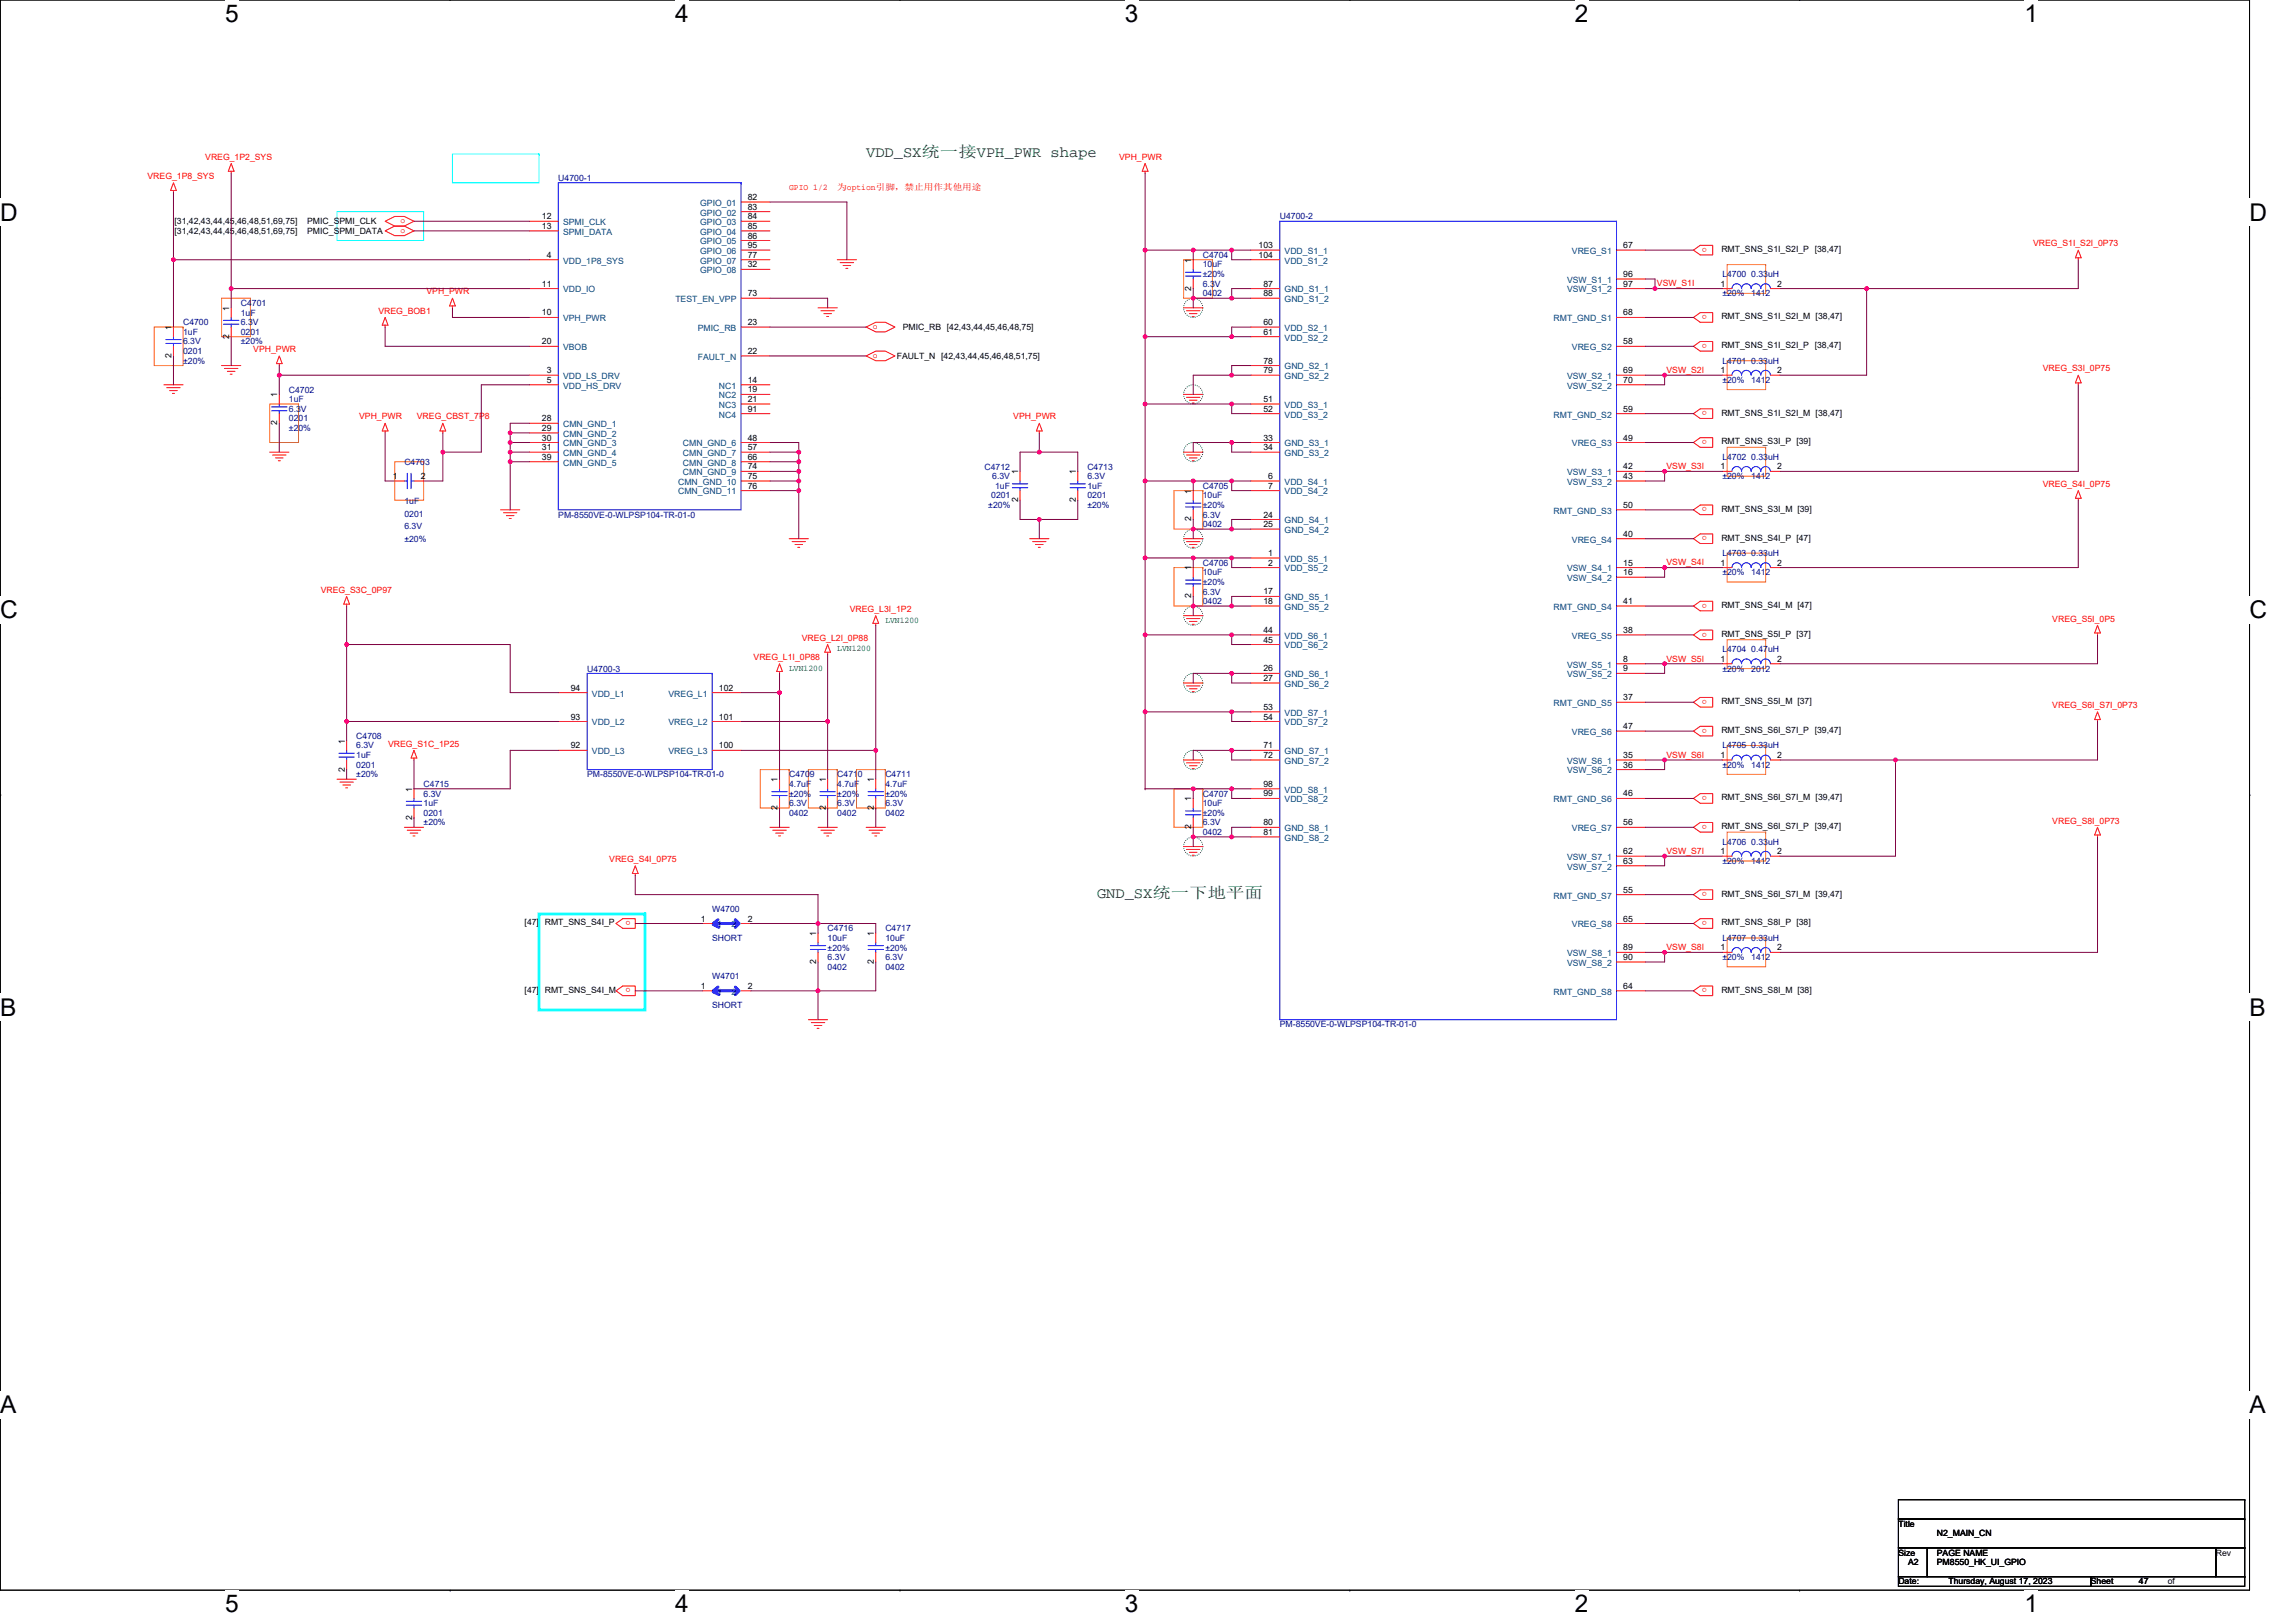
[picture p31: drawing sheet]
<svg xmlns="http://www.w3.org/2000/svg" width="297mm" height="210mm" viewBox="0 0 297 210" stroke-linecap="round" stroke-linejoin="round" font-family="sans-serif">
<defs><g id="words">
<g font-size="3.2">
<text x="29.1" y="2.9">5</text>
<text x="87.3" y="2.9">4</text>
<text x="145.5" y="2.9">3</text>
<text x="203.7" y="2.9">2</text>
<text x="261.9" y="2.9">1</text>
<text x="0" y="28.6">D</text>
<text x="291" y="28.6">D</text>
<text x="0" y="80">C</text>
<text x="291" y="80">C</text>
<text x="0" y="131.4">B</text>
<text x="291" y="131.4">B</text>
<text x="0" y="182.9">A</text>
<text x="291" y="182.9">A</text>
<text x="29.1" y="208.6">5</text>
<text x="87.3" y="208.6">4</text>
<text x="145.5" y="208.6">3</text>
<text x="203.7" y="208.6">2</text>
<text x="261.9" y="208.6">1</text>
</g>
<g font-size="2" fill="#008000">
<text x="112.1" y="20.3">VDD_SX统一接VPH_PWR shape</text>
<text x="141.9" y="116.2">GND_SX统一下地平面</text>
</g>
<g font-size="1.1" fill="#f00">
<text x="19.1" y="23.2">VREG_1P8_SYS</text>
<text x="26.6" y="20.7">VREG_1P2_SYS</text>
<text x="144.8" y="20.7">VPH_PWR</text>
<text x="51.8" y="28.9">o</text>
<text x="102.1" y="24.5">GPIO 1/2</text>
<text x="108.3" y="24.5">为option引脚，禁止用作其他用途</text>
<text x="51.8" y="30.1">o</text>
<text x="220.8" y="32" transform="rotate(180 220.8 32)">o</text>
<text x="263" y="31.9">VREG_S1I_S2I_0P73</text>
<text x="49" y="40.6">VREG_BOB1</text>
<text x="55.2" y="38.1">VPH_PWR</text>
<text x="214.4" y="37.1">VSW_S1I</text>
<text x="220.8" y="40.8" transform="rotate(180 220.8 40.8)">o</text>
<text x="32.8" y="45.6">VPH_PWR</text>
<text x="112.9" y="42.6">o</text>
<text x="112.9" y="46.3">o</text>
<text x="220.8" y="44.5" transform="rotate(180 220.8 44.5)">o</text>
<text x="215.6" y="48.3">VSW_S2I</text>
<text x="220.8" y="53.2" transform="rotate(180 220.8 53.2)">o</text>
<text x="264.3" y="48.1">VREG_S3I_0P75</text>
<text x="46.5" y="54.3">VPH_PWR</text>
<text x="53.9" y="54.3">VREG_CBST_7P8</text>
<text x="131.1" y="54.3">VPH_PWR</text>
<text x="220.8" y="56.9" transform="rotate(180 220.8 56.9)">o</text>
<text x="215.6" y="60.7">VSW_S3I</text>
<text x="220.8" y="65.7" transform="rotate(180 220.8 65.7)">o</text>
<text x="264.3" y="63">VREG_S4I_0P75</text>
<text x="220.8" y="69.4" transform="rotate(180 220.8 69.4)">o</text>
<text x="41.5" y="76.7">VREG_S3C_0P97</text>
<text x="215.6" y="73.2">VSW_S4I</text>
<text x="103.7" y="82.9">VREG_L2I_0P88</text>
<text x="109.9" y="79.2">VREG_L3I_1P2</text>
<text x="220.8" y="78.1" transform="rotate(180 220.8 78.1)">o</text>
<text x="220.8" y="81.8" transform="rotate(180 220.8 81.8)">o</text>
<text x="265.5" y="80.4">VREG_S5I_0P5</text>
<text x="97.5" y="85.4">VREG_L1I_0P88</text>
<text x="215.6" y="85.6">VSW_S5I</text>
<text x="220.8" y="90.5" transform="rotate(180 220.8 90.5)">o</text>
<text x="220.8" y="94.3" transform="rotate(180 220.8 94.3)">o</text>
<text x="265.5" y="91.6">VREG_S6I_S7I_0P73</text>
<text x="50.2" y="96.6">VREG_S1C_1P25</text>
<text x="215.6" y="98">VSW_S6I</text>
<text x="220.8" y="103" transform="rotate(180 220.8 103)">o</text>
<text x="220.8" y="106.7" transform="rotate(180 220.8 106.7)">o</text>
<text x="265.5" y="106.5">VREG_S8I_0P73</text>
<text x="78.8" y="111.5">VREG_S4I_0P75</text>
<text x="215.6" y="110.5">VSW_S7I</text>
<text x="81.6" y="119.2" transform="rotate(180 81.6 119.2)">o</text>
<text x="220.8" y="115.4" transform="rotate(180 220.8 115.4)">o</text>
<text x="220.8" y="119.2" transform="rotate(180 220.8 119.2)">o</text>
<text x="215.6" y="122.9">VSW_S8I</text>
<text x="81.6" y="127.9" transform="rotate(180 81.6 127.9)">o</text>
<text x="220.8" y="127.9" transform="rotate(180 220.8 127.9)">o</text>
</g>
<g font-size="1.1" fill="#000080">
<text x="72.2" y="23.4">U4700-1</text>
<text x="165.6" y="28.4">U4700-2</text>
<text x="155.6" y="33.4">C4704</text>
<text x="155.6" y="34.6">10uF</text>
<text x="155.6" y="35.9">±20%</text>
<text x="222.8" y="35.9">L4700 0.33uH</text>
<text x="31.2" y="39.6">C4701</text>
<text x="31.2" y="40.8">1uF</text>
<text x="155.6" y="38.3">0402</text>
<text x="155.6" y="37.1">6.3V</text>
<text x="222.8" y="38.3">±20%</text>
<text x="226.6" y="38.3">1412</text>
<text x="23.7" y="42.1">C4700</text>
<text x="23.7" y="43.3">1uF</text>
<text x="23.7" y="45.8">0201</text>
<text x="23.7" y="44.6">6.3V</text>
<text x="23.7" y="47.1">±20%</text>
<text x="31.2" y="43.3">0201</text>
<text x="31.2" y="42.1">6.3V</text>
<text x="31.2" y="44.6">±20%</text>
<text x="222.8" y="47.1">L4701 0.33uH</text>
<text x="37.4" y="50.8">C4702</text>
<text x="37.4" y="52">1uF</text>
<text x="37.4" y="53.3">6.3V</text>
<text x="222.8" y="49.5">±20%</text>
<text x="226.6" y="49.5">1412</text>
<text x="37.4" y="54.5">0201</text>
<text x="37.4" y="55.8">±20%</text>
<text x="222.8" y="59.5">L4702 0.33uH</text>
<text x="52.3" y="60.1">C4703</text>
<text x="52.3" y="65.2">1uF</text>
<text x="127.4" y="60.7">C4712</text>
<text x="127.9" y="65.7">±20%</text>
<text x="128.2" y="64.5">0201</text>
<text x="128.4" y="62">6.3V</text>
<text x="128.7" y="63.2">1uF</text>
<text x="140.7" y="60.7">C4713</text>
<text x="140.7" y="63.2">1uF</text>
<text x="140.7" y="64.5">0201</text>
<text x="140.7" y="62">6.3V</text>
<text x="140.7" y="65.7">±20%</text>
<text x="155.6" y="63.2">C4705</text>
<text x="155.6" y="64.5">10uF</text>
<text x="155.6" y="65.7">±20%</text>
<text x="222.8" y="62">±20%</text>
<text x="226.6" y="62">1412</text>
<text x="52.3" y="66.8">0201</text>
<text x="52.3" y="68.5">6.3V</text>
<text x="52.3" y="70.1">±20%</text>
<text x="72.2" y="67">PM-8550VE-0-WLPSP104-TR-01-0</text>
<text x="155.6" y="68.2">0402</text>
<text x="155.6" y="67">6.3V</text>
<text x="222.8" y="71.9">L4703 0.33uH</text>
<text x="155.6" y="73.2">C4706</text>
<text x="155.6" y="74.4">10uF</text>
<text x="155.6" y="76.9">6.3V</text>
<text x="155.6" y="75.7">±20%</text>
<text x="222.8" y="74.4">±20%</text>
<text x="226.6" y="74.4">1412</text>
<text x="155.6" y="78.2">0402</text>
<text x="76" y="86.9">U4700-3</text>
<text x="222.8" y="84.4">L4704 0.47uH</text>
<text x="222.8" y="86.9">±20%</text>
<text x="226.6" y="86.9">2012</text>
<text x="46.1" y="95.6">C4708</text>
<text x="46.1" y="98.1">1uF</text>
<text x="46.1" y="99.3">0201</text>
<text x="46.1" y="96.8">6.3V</text>
<text x="46.1" y="100.6">±20%</text>
<text x="54.8" y="101.8">C4715</text>
<text x="76" y="100.6">PM-8550VE-0-WLPSP104-TR-01-0</text>
<text x="102.1" y="100.6">C4709</text>
<text x="102.1" y="101.8">4.7uF</text>
<text x="108.3" y="100.6">C4710</text>
<text x="108.3" y="101.8">4.7uF</text>
<text x="114.5" y="100.6">C4711</text>
<text x="114.5" y="101.8">4.7uF</text>
<text x="222.8" y="96.8">L4705 0.33uH</text>
<text x="222.8" y="99.3">±20%</text>
<text x="226.6" y="99.3">1412</text>
<text x="54.8" y="104.3">1uF</text>
<text x="54.8" y="105.5">0201</text>
<text x="54.8" y="103.1">6.3V</text>
<text x="54.8" y="106.8">±20%</text>
<text x="102.1" y="105.6">0402</text>
<text x="102.1" y="104.3">6.3V</text>
<text x="102.1" y="103.1">±20%</text>
<text x="108.3" y="105.6">0402</text>
<text x="108.3" y="104.3">6.3V</text>
<text x="108.3" y="103.1">±20%</text>
<text x="114.5" y="105.6">0402</text>
<text x="114.5" y="104.3">6.3V</text>
<text x="114.5" y="103.1">±20%</text>
<text x="155.6" y="103.1">C4707</text>
<text x="155.6" y="104.3">10uF</text>
<text x="155.6" y="106.8">6.3V</text>
<text x="155.6" y="105.5">±20%</text>
<text x="155.6" y="108">0402</text>
<text x="222.8" y="109.3">L4706 0.33uH</text>
<text x="222.8" y="111.8">±20%</text>
<text x="226.6" y="111.8">1412</text>
<text x="92.1" y="118">W4700</text>
<text x="92.1" y="121.7">SHORT</text>
<text x="107.1" y="120.5">C4716</text>
<text x="107.1" y="121.7">10uF</text>
<text x="107.1" y="125.5">0402</text>
<text x="107.1" y="124.2">6.3V</text>
<text x="107.1" y="123">±20%</text>
<text x="114.5" y="120.5">C4717</text>
<text x="114.5" y="121.7">10uF</text>
<text x="114.5" y="125.5">0402</text>
<text x="114.5" y="124.2">6.3V</text>
<text x="114.5" y="123">±20%</text>
<text x="222.8" y="121.7">L4707 0.33uH</text>
<text x="222.8" y="124.2">±20%</text>
<text x="226.6" y="124.2">1412</text>
<text x="92.1" y="126.7">W4701</text>
<text x="92.1" y="130.4">SHORT</text>
<text x="165.6" y="132.9">PM-8550VE-0-WLPSP104-TR-01-0</text>
</g>
<g font-size="1.1">
<text x="22.6" y="29">[31,42,43,44,45,46,48,51,69,75]</text>
<text x="39.7" y="29">PMIC_SPMI_CLK</text>
<text x="70.1" y="28.4">12</text>
<text x="70.1" y="29.6">13</text>
<text x="96.7" y="25.9">82</text>
<text x="96.7" y="27.1">83</text>
<text x="96.7" y="28.4">84</text>
<text x="96.7" y="29.6">85</text>
<text x="22.6" y="30.3">[31,42,43,44,45,46,48,51,69,75]</text>
<text x="39.7" y="30.3">PMIC_SPMI_DATA</text>
<text x="70.7" y="33.4">4</text>
<text x="96.7" y="30.9">86</text>
<text x="96.7" y="32.1">95</text>
<text x="96.7" y="33.4">77</text>
<text x="96.7" y="34.6">32</text>
<text x="154.1" y="34" transform="rotate(-90 154.1 34)">1</text>
<text x="162.8" y="32.1">103</text>
<text x="162.8" y="33.4">104</text>
<text x="210" y="32.1">67</text>
<text x="210" y="35.8">96</text>
<text x="222.7" y="32.6">RMT_SNS_S1I_S2I_P [38,47]</text>
<text x="29.7" y="40.2" transform="rotate(-90 29.7 40.2)">1</text>
<text x="70.1" y="37.1">11</text>
<text x="70.1" y="40.8">10</text>
<text x="96.7" y="38.3">73</text>
<text x="154.1" y="37.6" transform="rotate(-90 154.1 37.6)">2</text>
<text x="163.5" y="37.1">87</text>
<text x="163.5" y="38.3">88</text>
<text x="210" y="37.1">97</text>
<text x="210" y="40.8">68</text>
<text x="222.6" y="37.1">1</text>
<text x="222.7" y="41.3">RMT_SNS_S1I_S2I_M [38,47]</text>
<text x="229.9" y="37.1">2</text>
<text x="22.2" y="46.3" transform="rotate(-90 22.2 46.3)">2</text>
<text x="22.2" y="42.7" transform="rotate(-90 22.2 42.7)">1</text>
<text x="29.7" y="43.8" transform="rotate(-90 29.7 43.8)">2</text>
<text x="70.1" y="44.6">20</text>
<text x="96.7" y="42.1">23</text>
<text x="96.7" y="45.8">22</text>
<text x="116" y="46.4">FAULT_N [42,43,44,45,46,48,51,75]</text>
<text x="116.8" y="42.7">PMIC_RB [42,43,44,45,46,48,75]</text>
<text x="163.5" y="47">78</text>
<text x="163.5" y="42.1">60</text>
<text x="163.5" y="43.3">61</text>
<text x="210" y="44.6">58</text>
<text x="222.7" y="45.1">RMT_SNS_S1I_S2I_P [38,47]</text>
<text x="35.9" y="51.4" transform="rotate(-90 35.9 51.4)">1</text>
<text x="70.7" y="49.5">5</text>
<text x="70.7" y="48.3">3</text>
<text x="96.7" y="49.5">14</text>
<text x="96.7" y="50.8">19</text>
<text x="96.7" y="52">21</text>
<text x="96.7" y="53.3">91</text>
<text x="163.5" y="48.3">79</text>
<text x="163.5" y="52">51</text>
<text x="163.5" y="53.3">52</text>
<text x="210" y="53.3">59</text>
<text x="210" y="48.3">69</text>
<text x="210" y="49.5">70</text>
<text x="222.6" y="48.3">1</text>
<text x="222.7" y="53.8">RMT_SNS_S1I_S2I_M [38,47]</text>
<text x="229.9" y="48.3">2</text>
<text x="35.9" y="55" transform="rotate(-90 35.9 55)">2</text>
<text x="70.1" y="54.5">28</text>
<text x="70.1" y="55.8">29</text>
<text x="70.1" y="57">30</text>
<text x="70.1" y="58.2">31</text>
<text x="70.1" y="59.5">39</text>
<text x="96.7" y="57">48</text>
<text x="96.7" y="58.2">57</text>
<text x="96.7" y="59.5">66</text>
<text x="163.5" y="57">33</text>
<text x="163.5" y="58.2">34</text>
<text x="210" y="57">49</text>
<text x="222.7" y="57.5">RMT_SNS_S3I_P [39]</text>
<text x="50.8" y="62">1</text>
<text x="54.4" y="62">2</text>
<text x="96.7" y="63.2">76</text>
<text x="96.7" y="62">75</text>
<text x="96.7" y="60.7">74</text>
<text x="131.7" y="65" transform="rotate(-90 131.7 65)">2</text>
<text x="131.7" y="61.4" transform="rotate(-90 131.7 61.4)">1</text>
<text x="139.2" y="65" transform="rotate(-90 139.2 65)">2</text>
<text x="139.2" y="61.4" transform="rotate(-90 139.2 61.4)">1</text>
<text x="154.1" y="63.8" transform="rotate(-90 154.1 63.8)">1</text>
<text x="164.1" y="62">6</text>
<text x="164.1" y="63.2">7</text>
<text x="210" y="65.7">50</text>
<text x="210" y="60.7">42</text>
<text x="210" y="62">43</text>
<text x="222.6" y="60.7">1</text>
<text x="229.9" y="60.7">2</text>
<text x="154.1" y="67.5" transform="rotate(-90 154.1 67.5)">2</text>
<text x="163.5" y="67">24</text>
<text x="163.5" y="68.2">25</text>
<text x="164.1" y="71.9">1</text>
<text x="210" y="69.4">40</text>
<text x="222.7" y="66.2">RMT_SNS_S3I_M [39]</text>
<text x="222.7" y="70">RMT_SNS_S4I_P [47]</text>
<text x="154.1" y="77.4" transform="rotate(-90 154.1 77.4)">2</text>
<text x="154.1" y="73.8" transform="rotate(-90 154.1 73.8)">1</text>
<text x="163.5" y="76.9">17</text>
<text x="164.1" y="73.2">2</text>
<text x="210" y="73.2">15</text>
<text x="210" y="74.4">16</text>
<text x="222.6" y="73.2">1</text>
<text x="229.9" y="73.2">2</text>
<text x="163.5" y="78.2">18</text>
<text x="163.5" y="81.9">44</text>
<text x="163.5" y="83.1">45</text>
<text x="210" y="78.2">41</text>
<text x="210" y="81.9">38</text>
<text x="222.7" y="78.7">RMT_SNS_S4I_M [47]</text>
<text x="222.7" y="82.4">RMT_SNS_S5I_P [37]</text>
<text x="73.8" y="89.4">94</text>
<text x="93" y="89.4">102</text>
<text x="163.5" y="86.9">26</text>
<text x="163.5" y="88.1">27</text>
<text x="210" y="85.6">8</text>
<text x="210" y="86.9">9</text>
<text x="222.6" y="85.6">1</text>
<text x="229.9" y="85.6">2</text>
<text x="73.8" y="93.1">93</text>
<text x="93" y="93.1">101</text>
<text x="163.5" y="91.8">53</text>
<text x="163.5" y="93.1">54</text>
<text x="210" y="90.6">37</text>
<text x="210" y="94.3">47</text>
<text x="222.7" y="91.1">RMT_SNS_S5I_M [37]</text>
<text x="222.7" y="94.8">RMT_SNS_S6I_S7I_P [39,47]</text>
<text x="44.6" y="99.8" transform="rotate(-90 44.6 99.8)">2</text>
<text x="44.6" y="96.2" transform="rotate(-90 44.6 96.2)">1</text>
<text x="73.8" y="96.8">92</text>
<text x="93" y="96.8">100</text>
<text x="100.6" y="101.2" transform="rotate(-90 100.6 101.2)">1</text>
<text x="106.8" y="101.2" transform="rotate(-90 106.8 101.2)">1</text>
<text x="113" y="101.2" transform="rotate(-90 113 101.2)">1</text>
<text x="163.5" y="96.8">71</text>
<text x="163.5" y="98.1">72</text>
<text x="163.5" y="101.8">98</text>
<text x="210" y="98.1">35</text>
<text x="210" y="99.3">36</text>
<text x="222.6" y="98.1">1</text>
<text x="229.9" y="98.1">2</text>
<text x="53.3" y="106" transform="rotate(-90 53.3 106)">2</text>
<text x="53.3" y="102.4" transform="rotate(-90 53.3 102.4)">1</text>
<text x="100.6" y="104.8" transform="rotate(-90 100.6 104.8)">2</text>
<text x="106.8" y="104.8" transform="rotate(-90 106.8 104.8)">2</text>
<text x="113" y="104.8" transform="rotate(-90 113 104.8)">2</text>
<text x="154.1" y="107.3" transform="rotate(-90 154.1 107.3)">2</text>
<text x="154.1" y="103.7" transform="rotate(-90 154.1 103.7)">1</text>
<text x="163.5" y="106.8">80</text>
<text x="163.5" y="103">99</text>
<text x="210" y="103">46</text>
<text x="210" y="106.8">56</text>
<text x="222.7" y="103.6">RMT_SNS_S6I_S7I_M [39,47]</text>
<text x="222.7" y="107.3">RMT_SNS_S6I_S7I_P [39,47]</text>
<text x="163.5" y="108">81</text>
<text x="210" y="110.5">62</text>
<text x="210" y="111.8">63</text>
<text x="222.6" y="110.5">1</text>
<text x="229.9" y="110.5">2</text>
<text x="67.9" y="119.7">[47]</text>
<text x="70.5" y="119.7">RMT_SNS_S4I_P</text>
<text x="90.6" y="119.2">1</text>
<text x="96.7" y="119.2">2</text>
<text x="210" y="115.5">55</text>
<text x="210" y="119.2">65</text>
<text x="222.7" y="116">RMT_SNS_S6I_S7I_M [39,47]</text>
<text x="222.7" y="119.7">RMT_SNS_S8I_P [38]</text>
<text x="105.6" y="124.7" transform="rotate(-90 105.6 124.7)">2</text>
<text x="105.6" y="121.1" transform="rotate(-90 105.6 121.1)">1</text>
<text x="113" y="124.7" transform="rotate(-90 113 124.7)">2</text>
<text x="113" y="121.1" transform="rotate(-90 113 121.1)">1</text>
<text x="210" y="123">89</text>
<text x="210" y="124.2">90</text>
<text x="222.6" y="123">1</text>
<text x="229.9" y="123">2</text>
<text x="67.9" y="128.4">[47]</text>
<text x="70.5" y="128.4">RMT_SNS_S4I_M</text>
<text x="90.6" y="127.9">1</text>
<text x="96.7" y="127.9">2</text>
<text x="210" y="127.9">64</text>
<text x="222.7" y="128.4">RMT_SNS_S8I_M [38]</text>
<text x="245.6" y="197.5">Title</text>
<text x="245.6" y="201.3">Size</text>
<text x="246.8" y="202.5">A2</text>
<text x="250.6" y="201.3">PAGE NAME</text>
<text x="250.6" y="202.5">PM8550_HK_UI_GPIO</text>
<text x="250.6" y="198.8">N2_MAIN_CN</text>
<text x="286.7" y="201.3">Rev</text>
<text x="245.6" y="205">Date:</text>
<text x="252.1" y="205">Thursday, August 17, 2023</text>
<text x="270.5" y="205">Sheet</text>
<text x="276.7" y="205">47</text>
<text x="280.4" y="205">of</text>
</g>
<g font-size="1.1" fill="#004080">
<text x="72.8" y="29.1">SPMI_CLK</text>
<text x="90.6" y="26.6">GPIO_01</text>
<text x="90.6" y="27.9">GPIO_02</text>
<text x="90.6" y="29.1">GPIO_03</text>
<text x="72.8" y="30.4">SPMI_DATA</text>
<text x="72.8" y="34.1">VDD_1P8_SYS</text>
<text x="90.6" y="30.4">GPIO_04</text>
<text x="90.6" y="31.6">GPIO_05</text>
<text x="90.6" y="32.9">GPIO_06</text>
<text x="90.6" y="34.1">GPIO_07</text>
<text x="90.6" y="35.4">GPIO_08</text>
<text x="166.2" y="32.9">VDD_S1_1</text>
<text x="166.2" y="34.1">VDD_S1_2</text>
<text x="203.4" y="32.9">VREG_S1</text>
<text x="72.8" y="37.8">VDD_IO</text>
<text x="72.8" y="41.6">VPH_PWR</text>
<text x="87.4" y="39.1">TEST_EN_VPP</text>
<text x="166.2" y="37.8">GND_S1_1</text>
<text x="166.2" y="39.1">GND_S1_2</text>
<text x="201" y="41.6">RMT_GND_S1</text>
<text x="202.7" y="37.8">VSW_S1_2</text>
<text x="202.7" y="36.6">VSW_S1_1</text>
<text x="72.8" y="45.3">VBOB</text>
<text x="90.3" y="46.6">FAULT_N</text>
<text x="90.3" y="42.8">PMIC_RB</text>
<text x="166.2" y="47.8">GND_S2_1</text>
<text x="166.2" y="42.8">VDD_S2_1</text>
<text x="166.2" y="44.1">VDD_S2_2</text>
<text x="203.4" y="45.3">VREG_S2</text>
<text x="72.8" y="50.3">VDD_HS_DRV</text>
<text x="72.8" y="49">VDD_LS_DRV</text>
<text x="93" y="50.3">NC1</text>
<text x="93" y="51.5">NC2</text>
<text x="93" y="52.8">NC3</text>
<text x="166.2" y="49">GND_S2_2</text>
<text x="166.2" y="52.8">VDD_S3_1</text>
<text x="202.7" y="49">VSW_S2_1</text>
<text x="202.7" y="50.3">VSW_S2_2</text>
<text x="72.8" y="55.3">CMN_GND_1</text>
<text x="72.8" y="56.5">CMN_GND_2</text>
<text x="72.8" y="57.8">CMN_GND_3</text>
<text x="72.8" y="59">CMN_GND_4</text>
<text x="88.4" y="57.8">CMN_GND_6</text>
<text x="88.4" y="59">CMN_GND_7</text>
<text x="93" y="54">NC4</text>
<text x="166.2" y="57.8">GND_S3_1</text>
<text x="166.2" y="59">GND_S3_2</text>
<text x="166.2" y="54">VDD_S3_2</text>
<text x="201" y="54">RMT_GND_S2</text>
<text x="203.4" y="57.8">VREG_S3</text>
<text x="72.8" y="60.2">CMN_GND_5</text>
<text x="87.7" y="64">CMN_GND_11</text>
<text x="87.7" y="62.7">CMN_GND_10</text>
<text x="88.4" y="60.2">CMN_GND_8</text>
<text x="88.4" y="61.5">CMN_GND_9</text>
<text x="166.2" y="62.7">VDD_S4_1</text>
<text x="166.2" y="64">VDD_S4_2</text>
<text x="202.7" y="61.5">VSW_S3_1</text>
<text x="202.7" y="62.7">VSW_S3_2</text>
<text x="166.2" y="67.7">GND_S4_1</text>
<text x="166.2" y="69">GND_S4_2</text>
<text x="201" y="66.5">RMT_GND_S3</text>
<text x="203.4" y="70.2">VREG_S4</text>
<text x="166.2" y="77.7">GND_S5_1</text>
<text x="166.2" y="72.7">VDD_S5_1</text>
<text x="166.2" y="73.9">VDD_S5_2</text>
<text x="202.7" y="73.9">VSW_S4_1</text>
<text x="202.7" y="75.2">VSW_S4_2</text>
<text x="166.2" y="78.9">GND_S5_2</text>
<text x="166.2" y="82.6">VDD_S6_1</text>
<text x="166.2" y="83.9">VDD_S6_2</text>
<text x="201" y="78.9">RMT_GND_S4</text>
<text x="203.4" y="82.6">VREG_S5</text>
<text x="166.2" y="87.6">GND_S6_1</text>
<text x="166.2" y="88.9">GND_S6_2</text>
<text x="202.7" y="86.4">VSW_S5_1</text>
<text x="202.7" y="87.6">VSW_S5_2</text>
<text x="76.6" y="90.1">VDD_L1</text>
<text x="76.6" y="93.8">VDD_L2</text>
<text x="86.5" y="90.1">VREG_L1</text>
<text x="86.5" y="93.8">VREG_L2</text>
<text x="166.2" y="92.6">VDD_S7_1</text>
<text x="166.2" y="93.8">VDD_S7_2</text>
<text x="201" y="91.4">RMT_GND_S5</text>
<text x="203.4" y="95.1">VREG_S6</text>
<text x="76.6" y="97.6">VDD_L3</text>
<text x="86.5" y="97.6">VREG_L3</text>
<text x="166.2" y="97.6">GND_S7_1</text>
<text x="166.2" y="98.8">GND_S7_2</text>
<text x="202.7" y="98.8">VSW_S6_1</text>
<text x="202.7" y="100.1">VSW_S6_2</text>
<text x="166.2" y="107.5">GND_S8_1</text>
<text x="166.2" y="102.6">VDD_S8_1</text>
<text x="166.2" y="103.8">VDD_S8_2</text>
<text x="201" y="103.8">RMT_GND_S6</text>
<text x="203.4" y="107.5">VREG_S7</text>
<text x="166.2" y="108.8">GND_S8_2</text>
<text x="202.7" y="111.3">VSW_S7_1</text>
<text x="202.7" y="112.5">VSW_S7_2</text>
<text x="92.8" y="120">1</text>
<text x="94.6" y="120">2</text>
<text x="201" y="116.2">RMT_GND_S7</text>
<text x="203.4" y="120">VREG_S8</text>
<text x="202.7" y="123.7">VSW_S8_1</text>
<text x="202.7" y="125">VSW_S8_2</text>
<text x="92.8" y="128.7">1</text>
<text x="94.6" y="128.7">2</text>
<text x="201" y="128.7">RMT_GND_S8</text>
</g>
<g font-size="1.1" fill="#008000">
<text x="114.5" y="80.5">LVN1200</text>
<text x="102.1" y="86.8">LVN1200</text>
<text x="108.3" y="84.3">LVN1200</text>
</g>
</g></defs>
<path d="M0 0h291v205.7h-291z" fill="none" stroke="#000" stroke-width=".13"/>
<g fill="#fff">
<path d="M29.1 0h1.8v3.5h-1.8z"/>
<path d="M29.1 205.7h1.8v3.6h-1.8z"/>
</g>
<path d="M58.2 0h.1M58.2 205.7h.1" fill="none" stroke="#000" stroke-width=".13"/>
<g fill="#fff">
<path d="M87.3 0h1.8v3.5h-1.8z"/>
<path d="M87.3 205.7h1.8v3.6h-1.8z"/>
</g>
<path d="M116.4 0h.1M116.4 205.7h.1" fill="none" stroke="#000" stroke-width=".13"/>
<g fill="#fff">
<path d="M145.5 0h1.8v3.5h-1.8z"/>
<path d="M145.5 205.7h1.8v3.6h-1.8z"/>
</g>
<path d="M174.6 0h.1M174.6 205.7h.1" fill="none" stroke="#000" stroke-width=".13"/>
<g fill="#fff">
<path d="M203.7 0h1.8v3.5h-1.8z"/>
<path d="M203.7 205.7h1.8v3.6h-1.8z"/>
</g>
<path d="M232.8 0h.1M232.8 205.7h.1" fill="none" stroke="#000" stroke-width=".13"/>
<g fill="#fff">
<path d="M261.9 0h1.8v3.5h-1.8z"/>
<path d="M261.9 205.7h1.8v3.6h-1.8z"/>
<path d="M0 25.7h2.3v3.5h-2.3z"/>
<path d="M291 25.7h2.3v3.5h-2.3z"/>
<path d="M0 77.1h2.3v3.6h-2.3z"/>
<path d="M291 77.1h2.3v3.6h-2.3z"/>
</g>
<path d="M0 51.4h.1M291 51.4h.1" fill="none" stroke="#000" stroke-width=".13"/>
<g fill="#fff">
<path d="M0 128.6h2.1v3.5h-2.1z"/>
<path d="M291 128.6h2.1v3.5h-2.1z"/>
</g>
<path d="M0 102.9h.1M291 102.9h.1" fill="none" stroke="#000" stroke-width=".13"/>
<g fill="#fff">
<path d="M0 180h2.1v3.5h-2.1z"/>
<path d="M291 180h2.1v3.5h-2.1z"/>
</g>
<g fill="none" stroke="#000" stroke-width=".13">
<path d="M0 154.3h.1M291 154.3h.1M245.6 194h44.8v2.5h-44.8zM245.6 196.5h44.8v3.8h-44.8zM290.4 194h.1M290.4 196.5h.1M245.6 200.3h3.7v3.7h-3.7zM245.6 204h24.9v1.2h-24.9zM249.3 200.3h.1M249.3 200.3h37.4v3.7h-37.4zM270.5 204h.1M270.5 204h19.9v1.2h-19.9z"/>
<path d="M286.7 200.3h.1M286.7 200.3h3.7v3.7h-3.7zM290.4 200.3h.1M290.4 204h.1"/>
</g>
<g fill="none" stroke="#008000" stroke-width=".13">
<circle cx="154.4" cy="39.8" r="1.24"/>
<circle cx="154.4" cy="58.5" r="1.24"/>
<circle cx="154.4" cy="51" r="1.24"/>
<circle cx="154.4" cy="79.7" r="1.24"/>
<circle cx="154.4" cy="69.7" r="1.24"/>
<circle cx="154.4" cy="88.4" r="1.24"/>
<circle cx="154.4" cy="98.3" r="1.24"/>
<circle cx="154.4" cy="109.5" r="1.24"/>
</g>
<path d="M58.5 19.9h11.2v3.7h-11.2zM69.7 19.9h.1M43.6 27.4h11.2v3.7h-11.2zM54.8 27.4h.1" fill="none" stroke="#0ff" stroke-width=".13"/>
<g fill="none" stroke="#ff8000" stroke-width=".13">
<path d="M28.7 38.6h3.7v5h-3.7zM32.4 38.6h.1M153.1 33.6h3.8v5h-3.8zM156.9 33.6h.1M223.4 34.2h5v3.8h-5zM228.4 34.2h.1M20 42.3h3.7v5h-3.7zM23.7 42.3h.1M34.9 52.3h3.7v5h-3.7zM38.6 52.3h.1M51.1 59.7h3.7v5h-3.7zM54.8 59.7h.1"/>
<path d="M223.4 46.7h5v3.7h-5zM223.4 57.9h5v3.7h-5zM228.4 46.7h.1M228.4 57.9h.1M151.9 63.5h3.7v5h-3.7zM151.9 73.4h3.7v5h-3.7zM155.6 63.5h.1M155.6 73.4h.1M223.4 71.6h5v3.7h-5zM228.4 71.6h.1M98.4 99.6h3.7v4.9h-3.7zM102.1 99.6h.1"/>
<path d="M104.6 99.6h3.7v4.9h-3.7zM108.3 99.6h.1M110.8 99.6h3.7v4.9h-3.7zM114.5 99.6h.1M223.4 82.8h5v3.7h-5zM223.4 96.5h5v3.7h-5zM228.4 82.8h.1M228.4 96.5h.1M151.9 102.1h3.7v4.9h-3.7zM155.6 102.1h.1M223.4 107.7h5v3.7h-5zM228.4 107.7h.1"/>
<path d="M223.4 121.3h5v3.8h-5zM228.4 121.3h.1"/>
</g>
<path d="M69.7 118.2h13.7v12.5h-13.7zM83.4 118.2h.1" fill="none" stroke="#0ff" stroke-width=".37"/>
<g fill="none" stroke="#f00" stroke-width=".13">
<path d="M22.4 24.6v.3M22.4 23.6l.4 1h-.7zM29.9 22.2v.2M29.9 39.8v1.3M29.9 21.2l.4 1h-.8zM49.8 28.6l1.3-.6h1.2l1.3 .6-1.3 .6h-1.2zM49.8 29.9l1.3-.7h1.2l1.3 .7-1.3 .6h-1.2zM58.5 38.6l.4 1h-.7zM58.5 39.6v.2M68.5 28.6h3.7M68.5 29.9h3.7M68.5 33.6h3.7"/>
<path d="M68.5 37.3h3.7M95.9 38.6h3.7M95.9 26.1h3.7M95.9 27.4h3.7M95.9 28.6h3.7M95.9 29.9h3.7M95.9 31.1h3.7M95.9 32.4h3.7M95.9 33.6h3.7M95.9 34.8h3.7M105.8 39.8h2.5M108.3 33.6h2.5"/>
<path d="M108.7 34h1.7M109.1 34.4h1M109.4 34.7h.3M148.1 22.2v.2M148.1 21.2l.4 1h-.7zM153.1 39.8h2.5M154.4 33.6v1.2M154.4 36.1v1.2M161.8 37.3h3.8M161.8 38.6h3.8M161.8 32.4h3.8M161.8 33.6h3.8"/>
<path d="M209.1 37.3h3.8M209.1 32.4h3.8M209.1 36.1h3.8M219.1 32.4l.9-.7h1.6v1.3h-1.6zM222.8 37.3h1.3M229 37.3h1.3M268.9 33.4v.2M268.9 32.4l.3 1h-.7zM21.2 49.8h2.5M21.6 50.2h1.7M21.9 50.5h1M22.3 50.9h.3"/>
<path d="M22.4 42.3v1.3M22.4 44.8v1.3M28.7 47.3h2.5M29 47.7h1.8M29.4 48h1M29.8 48.4h.2M29.9 42.3v1.3M34.9 58.5h2.5M35.3 58.9h1.7M35.6 59.2h1M36 59.6h.3M36.1 47v.3"/>
<path d="M36.1 51v1.3M36.1 53.5v1.3M36.1 46.1l.4 .9h-.7zM49.8 41.1l.4 1h-.8zM49.8 54.8l.4 1h-.8zM49.8 42.1v.2M49.8 55.8v.2M57.3 54.8l.4 1h-.8zM57.3 55.8v.2M68.5 54.8h3.7M68.5 56h3.7M68.5 57.3h3.7"/>
<path d="M68.5 58.5h3.7M68.5 59.7h3.7M68.5 44.8h3.7M68.5 49.8h3.7M68.5 48.5h3.7M68.5 41.1h3.7M95.9 57.3h3.7M95.9 58.5h3.7M95.9 59.7h3.7M95.9 46.1h3.7M95.9 49.8h3.7M95.9 51h3.7"/>
<path d="M95.9 52.3h3.7M95.9 53.5h3.7M95.9 42.3h3.7M106.2 40.2h1.7M106.6 40.6h1M106.9 40.9h.3M112.1 42.3l1.2-.6h1.2l1.3 .6-1.3 .6h-1.2zM112.1 46.1l1.2-.7h1.2l1.3 .7-1.3 .6h-1.2zM134.5 54.8l.3 1h-.7zM134.5 55.8v.2M153.1 51h2.5M153.1 58.5h2.5"/>
<path d="M153.5 40.2h1.7M153.5 51.4h1.7M153.5 58.9h1.7M153.9 40.6h1M153.9 51.8h1M153.9 59.2h1M154.2 40.9h.3M154.2 52.1h.3M154.2 59.6h.3M161.8 47.3h3.8M161.8 48.5h3.8M161.8 57.3h3.8"/>
<path d="M161.8 58.5h3.8M161.8 42.3h3.8M161.8 43.6h3.8M161.8 52.3h3.8M161.8 53.5h3.8M209.1 53.5h3.8M209.1 44.8h3.8M209.1 57.3h3.8M209.1 41.1h3.8M209.1 48.5h3.8M209.1 49.8h3.8M219.1 41.1l.9-.7h1.6v1.3h-1.6z"/>
<path d="M219.1 44.8l.9-.6h1.6v1.2h-1.6zM219.1 53.5l.9-.6h1.6v1.2h-1.6zM219.1 57.3l.9-.7h1.6v1.3h-1.6zM222.8 48.5h1.3M229 48.5h1.3M268.9 49.5v.3M268.9 48.5l.3 1h-.7zM44.8 77.2l.4 1h-.7zM44.8 78.2v.2M51.1 62.2h1.2M53.6 62.2h1.2M64.8 66h2.4"/>
<path d="M65.1 66.3h1.8M65.5 66.7h1M65.9 67.1h.2M95.9 63.5h3.7M95.9 61h3.7M95.9 62.2h3.7M102.1 69.7h2.5M102.5 70.1h1.7M102.8 70.4h1M103.2 70.8h.3M113.3 79.7l.4 1h-.8zM132 61v1.2"/>
<path d="M132 63.5v1.2M133.2 69.7h2.5M133.6 70.1h1.7M134 70.4h1M134.3 70.8h.3M139.4 61v1.2M139.4 63.5v1.2M153.1 69.7h2.5M153.1 79.7h2.5M153.5 70.1h1.7M153.9 70.4h1M154.2 70.8h.3"/>
<path d="M154.4 73.4v1.3M154.4 75.9v1.3M154.4 63.5v1.2M154.4 66v1.2M161.8 67.2h3.8M161.8 68.5h3.8M161.8 77.2h3.8M161.8 78.4h3.8M161.8 62.2h3.8M161.8 63.5h3.8M161.8 72.2h3.8M161.8 73.4h3.8"/>
<path d="M209.1 66h3.8M209.1 78.4h3.8M209.1 69.7h3.8M209.1 61h3.8M209.1 62.2h3.8M209.1 73.4h3.8M209.1 74.7h3.8M219.1 66l.9-.7h1.6v1.3h-1.6zM219.1 69.7l.9-.6h1.6v1.2h-1.6zM219.1 78.4l.9-.6h1.6v1.2h-1.6zM222.8 73.4h1.3M222.8 61h1.3"/>
<path d="M229 73.4h1.3M229 61h1.3M268.9 64.5v.2M268.9 63.5l.3 1h-.7zM44.8 95.8v1.3M44.8 98.3v1.3M53.6 97.1l.3 1h-.7zM53.6 98.1v.2M72.2 89.6h3.8M72.2 93.3h3.8M72.2 97.1h3.8M92.1 89.6h3.8"/>
<path d="M92.1 93.3h3.8M92.1 97.1h3.8M100.9 86.9v.2M100.9 85.9l.3 1h-.7zM107.1 83.4l.3 1h-.7zM107.1 84.4v.2M113.3 80.7v.2M153.1 88.4h2.5M153.1 98.3h2.5M153.5 80h1.7M153.5 88.7h1.7M153.5 98.7h1.7"/>
<path d="M153.9 80.4h1M153.9 89.1h1M153.9 99.1h1M154.2 80.8h.3M154.2 89.5h.3M154.2 99.4h.3M161.8 87.1h3.8M161.8 88.4h3.8M161.8 97.1h3.8M161.8 98.3h3.8M161.8 82.1h3.8M161.8 83.4h3.8"/>
<path d="M161.8 92.1h3.8M161.8 93.3h3.8M209.1 90.9h3.8M209.1 82.1h3.8M209.1 94.6h3.8M209.1 85.9h3.8M209.1 87.1h3.8M209.1 98.3h3.8M209.1 99.6h3.8M219.1 82.1l.9-.6h1.6v1.3h-1.6zM219.1 90.9l.9-.7h1.6v1.3h-1.6zM219.1 94.6l.9-.6h1.6v1.2h-1.6z"/>
<path d="M222.8 98.3h1.3M222.8 85.9h1.3M229 98.3h1.3M229 85.9h1.3M271.4 80.9l.3 1h-.7zM271.4 92.1l.3 1h-.7zM271.4 81.9v.2M271.4 93.1v.2M43.6 100.8h2.5M44 101.2h1.7M44.3 101.6h1M44.7 101.9h.3"/>
<path d="M52.3 107h2.5M52.7 107.4h1.7M53.1 107.8h1M53.4 108.2h.3M53.6 102.1v1.2M53.6 105.8h.1M53.6 104.5v1.3M79.7 119.5l.9-.6h1.6v1.2h-1.6zM82.2 112l.4 1h-.8zM82.2 113v.3M90.9 119.5h1.2M95.9 119.5h1.2"/>
<path d="M99.6 107h2.5M100 107.4h1.7M100.4 107.8h.9M100.7 108.2h.3M100.9 100.8v1.3M100.9 103.3v1.2M105.8 107h2.5M106.2 107.4h1.7M106.6 107.8h1M106.9 108.2h.3M107.1 100.8v1.3M107.1 103.3v1.2"/>
<path d="M112.1 107h2.4M112.4 107.4h1.8M112.8 107.8h1M113.2 108.2h.2M113.3 100.8v1.3M113.3 103.3v1.2M153.1 109.5h2.5M153.5 109.9h1.7M153.9 110.3h1M154.2 110.6h.3M154.4 103.3v1.2M154.4 105.8v1.2"/>
<path d="M161.8 107h3.8M161.8 108.3h3.8M161.8 102.1h3.8M161.8 103.3h3.8M209.1 103.3h3.8M209.1 115.7h3.8M209.1 107h3.8M209.1 119.5h3.8M209.1 110.8h3.8M209.1 112h3.8M219.1 103.3l.9-.6h1.6v1.2h-1.6zM219.1 107l.9-.6h1.6v1.3h-1.6z"/>
<path d="M219.1 115.7l.9-.6h1.6v1.3h-1.6zM219.1 119.5l.9-.6h1.6v1.2h-1.6zM222.8 110.8h1.3M229 110.8h1.3M271.4 107l.3 1h-.7zM271.4 108v.3M79.7 128.2l.9-.6h1.6v1.2h-1.6zM90.9 128.2h1.2M95.9 128.2h1.2M104.6 131.9h2.5M105 132.3h1.7M105.3 132.7h1"/>
<path d="M105.7 133h.3M105.8 120.7v1.3M105.8 123.2v1.3M113.3 120.7v1.3M113.3 123.2v1.3M209.1 128.2h3.8M209.1 123.2h3.8M209.1 124.5h3.8M219.1 128.2l.9-.6h1.6v1.2h-1.6zM222.8 123.2h1.3M229 123.2h1.3"/>
</g>
<g fill="none" stroke="#00f" stroke-width=".13">
<path d="M72.2 23.6h23.7v42.4h-23.7zM95.9 23.6h.1M153.4 35.2h2M153.4 35.7h2M154.4 34.8v.4M154.4 35.7v.4M165.6 28.6h43.5v103.3h-43.5zM209.1 28.6h.1M224.1 37.3a.62 .62 0 0 1 .6-.6 .62 .62 0 0 1 .6 .6 .62 .62 0 0 1 .6-.6 .62 .62 0 0 1 .7 .6 .62 .62 0 0 1 .6-.6 .62 .62 0 0 1 .6 .6 .62 .62 0 0 1 .6-.6 .62 .62 0 0 1 .6 .6M21.4 43.9h2M21.4 44.4h2M22.4 43.6v.3"/>
<path d="M22.4 44.4v.4M28.9 41.4h2M28.9 41.9h2M29.9 41.1v.3M29.9 41.9v.4M35.1 52.6h2M35.1 53.1h2M36.1 52.3v.3M36.1 53.1v.4M224.1 48.5a.62 .62 0 0 1 .6-.6 .62 .62 0 0 1 .6 .6 .62 .62 0 0 1 .6-.6 .62 .62 0 0 1 .7 .6 .62 .62 0 0 1 .6-.6 .62 .62 0 0 1 .6 .6 .62 .62 0 0 1 .6-.6 .62 .62 0 0 1 .6 .6M52.3 62.2h.4M52.7 61.2v2"/>
<path d="M53.2 61.2v2M53.2 62.2h.4M131 62.6h2M131 63.1h2M132 62.2v.4M132 63.1v.4M138.4 62.6h2M138.4 63.1h2M139.4 62.2v.4M139.4 63.1v.4M153.4 75.1h2M153.4 75.5h2"/>
<path d="M153.4 65.1h2M153.4 65.6h2M154.4 74.7v.4M154.4 75.5v.4M154.4 64.7v.4M154.4 65.6v.4M224.1 73.4a.62 .62 0 0 1 .6-.6 .62 .62 0 0 1 .6 .6 .62 .62 0 0 1 .6-.6 .62 .62 0 0 1 .7 .6 .62 .62 0 0 1 .6-.6 .62 .62 0 0 1 .6 .6 .62 .62 0 0 1 .6-.6 .62 .62 0 0 1 .6 .6M224.1 61a.62 .62 0 0 1 .6-.6 .62 .62 0 0 1 .6 .6 .62 .62 0 0 1 .6-.6 .62 .62 0 0 1 .7 .6 .62 .62 0 0 1 .6-.6 .62 .62 0 0 1 .6 .6 .62 .62 0 0 1 .6-.6 .62 .62 0 0 1 .6 .6M43.8 97.5h2M43.8 97.9h2M44.8 97.1v.4M44.8 97.9v.4"/>
<path d="M76 87.1h16.1v12.5h-16.1zM92.1 87.1h.1M224.1 98.3a.62 .62 0 0 1 .6-.6 .62 .62 0 0 1 .6 .6 .62 .62 0 0 1 .6-.6 .62 .62 0 0 1 .7 .6 .62 .62 0 0 1 .6-.6 .62 .62 0 0 1 .6 .6 .62 .62 0 0 1 .6-.6 .62 .62 0 0 1 .6 .6M224.1 85.9a.62 .62 0 0 1 .6-.6 .62 .62 0 0 1 .6 .6 .62 .62 0 0 1 .6-.6 .62 .62 0 0 1 .7 .6 .62 .62 0 0 1 .6-.6 .62 .62 0 0 1 .6 .6 .62 .62 0 0 1 .6-.6 .62 .62 0 0 1 .6 .6M52.6 103.7h2M52.6 104.2h2M53.6 103.3v.4M53.6 104.2v.3M99.9 102.4h1.9M99.9 102.9h1.9M100.9 102.1v.3M100.9 102.9v.4"/>
<path d="M106.1 102.4h2M106.1 102.9h2M107.1 102.1v.3M107.1 102.9v.4M112.3 102.4h2M112.3 102.9h2M113.3 102.1v.3M113.3 102.9v.4M153.4 104.9h2M153.4 105.4h2M154.4 104.5v.4M154.4 105.4v.4"/>
<path d="M224.1 110.8a.62 .62 0 0 1 .6-.7 .62 .62 0 0 1 .6 .7 .62 .62 0 0 1 .6-.7 .62 .62 0 0 1 .7 .7 .62 .62 0 0 1 .6-.7 .62 .62 0 0 1 .6 .7 .62 .62 0 0 1 .6-.7 .62 .62 0 0 1 .6 .7M104.8 122.3h2M104.8 122.8h2M105.8 122v.3M105.8 122.8v.4M112.3 122.3h2M112.3 122.8h2M113.3 122v.3M113.3 122.8v.4M224.1 123.2a.62 .62 0 0 1 .6-.6 .62 .62 0 0 1 .6 .6 .62 .62 0 0 1 .6-.6 .62 .62 0 0 1 .7 .6 .62 .62 0 0 1 .6-.6 .62 .62 0 0 1 .6 .6 .62 .62 0 0 1 .6-.6 .62 .62 0 0 1 .6 .6"/>
</g>
<path d="M92.3 119.6l.7 .4M92.5 119.5h2.8M92.9 119l-.6 .5M95.1 119l.4 .4M95.6 119.5l-.5 .5M92.3 128.3l.7 .4M92.5 128.2h2.8M92.9 127.7l-.6 .5M95.1 127.7l.4 .4M95.6 128.2l-.5 .5" fill="none" stroke="#00f" stroke-width=".37"/>
<path d="M29.9 22.4v14.9" fill="none" stroke="#800040" stroke-width=".13"/>
<circle cx="29.9" cy="37.3" r=".24" fill="#f0f"/>
<circle cx="29.9" cy="37.3" r=".24" fill="none" stroke="#f0f" stroke-width=".13"/>
<path d="M148.1 22.4v10" fill="none" stroke="#800040" stroke-width=".13"/>
<circle cx="148.1" cy="32.4" r=".24" fill="#f0f"/>
<circle cx="148.1" cy="32.4" r=".24" fill="none" stroke="#f0f" stroke-width=".13"/>
<path d="M22.4 24.9v8.7M53.6 28.6h14.9M53.6 29.9h14.9M58.5 39.8v1.3M99.6 26.1h10v7.5M148.1 32.4v11.2M148.1 32.4h.1M148.1 32.4h6.3M154.4 32.4h4.9M154.4 32.4v1.2M49.8 42.3v2.5" fill="none" stroke="#800040" stroke-width=".13"/>
<circle cx="154.4" cy="32.4" r=".24" fill="#f0f"/>
<circle cx="154.4" cy="32.4" r=".24" fill="none" stroke="#f0f" stroke-width=".13"/>
<path d="M159.3 32.4v1.2" fill="none" stroke="#800040" stroke-width=".13"/>
<circle cx="159.3" cy="32.4" r=".24" fill="#f0f"/>
<circle cx="159.3" cy="32.4" r=".24" fill="none" stroke="#f0f" stroke-width=".13"/>
<path d="M68.5 33.6h-46.1v8.7M159.3 32.4h2.5M212.9 32.4h6.2" fill="none" stroke="#800040" stroke-width=".13"/>
<circle cx="22.4" cy="33.6" r=".24" fill="#f0f"/>
<circle cx="22.4" cy="33.6" r=".24" fill="none" stroke="#f0f" stroke-width=".13"/>
<path d="M68.5 37.3h-38.6v2.5M154.4 37.3v1.3M159.3 33.6h2.5M212.9 36.1h1.2v1.2M268.9 33.6v3.7" fill="none" stroke="#800040" stroke-width=".13"/>
<circle cx="154.4" cy="38.6" r=".24" fill="#f0f"/>
<circle cx="154.4" cy="38.6" r=".24" fill="none" stroke="#f0f" stroke-width=".13"/>
<path d="M161.8 37.3h-2.5v1.3" fill="none" stroke="#800040" stroke-width=".13"/>
<circle cx="159.3" cy="38.6" r=".24" fill="#f0f"/>
<circle cx="159.3" cy="38.6" r=".24" fill="none" stroke="#f0f" stroke-width=".13"/>
<path d="M212.9 37.3h9.9" fill="none" stroke="#800040" stroke-width=".13"/>
<circle cx="214.1" cy="37.3" r=".24" fill="#f0f"/>
<circle cx="214.1" cy="37.3" r=".24" fill="none" stroke="#f0f" stroke-width=".13"/>
<path d="M230.3 37.3h38.6" fill="none" stroke="#800040" stroke-width=".13"/>
<circle cx="241.5" cy="37.3" r=".24" fill="#f0f"/>
<circle cx="241.5" cy="37.3" r=".24" fill="none" stroke="#f0f" stroke-width=".13"/>
<path d="M99.6 38.6h7.5v1.2M161.8 38.6h-7.4v1.2M241.5 37.3v11.2M29.9 43.6v3.7M58.5 41.1h10M99.6 42.3h12.5M148.1 43.6h.1M161.8 42.3h-2.5v1.3h-11.2M212.9 41.1h6.2" fill="none" stroke="#800040" stroke-width=".13"/>
<circle cx="159.3" cy="43.6" r=".24" fill="#f0f"/>
<circle cx="159.3" cy="43.6" r=".24" fill="none" stroke="#f0f" stroke-width=".13"/>
<path d="M148.1 43.6v8.7" fill="none" stroke="#800040" stroke-width=".13"/>
<circle cx="148.1" cy="52.3" r=".24" fill="#f0f"/>
<circle cx="148.1" cy="52.3" r=".24" fill="none" stroke="#f0f" stroke-width=".13"/>
<circle cx="148.1" cy="43.6" r=".24" fill="#f0f"/>
<circle cx="148.1" cy="43.6" r=".24" fill="none" stroke="#f0f" stroke-width=".13"/>
<path d="M22.4 46.1v3.7M49.8 44.8h18.7M99.6 46.1h12.5M159.3 43.6h2.5M159.3 47.3v1.2M212.9 44.8h6.2" fill="none" stroke="#800040" stroke-width=".13"/>
<circle cx="159.3" cy="48.5" r=".24" fill="#f0f"/>
<circle cx="159.3" cy="48.5" r=".24" fill="none" stroke="#f0f" stroke-width=".13"/>
<path d="M36.1 48.5h32.4M159.3 47.3h2.5" fill="none" stroke="#800040" stroke-width=".13"/>
<circle cx="36.1" cy="48.5" r=".24" fill="#f0f"/>
<circle cx="36.1" cy="48.5" r=".24" fill="none" stroke="#f0f" stroke-width=".13"/>
<path d="M36.1 48.5v2.5M161.8 48.5h-7.4v2.5M212.9 48.5h9.9" fill="none" stroke="#800040" stroke-width=".13"/>
<circle cx="215.4" cy="48.5" r=".24" fill="#f0f"/>
<circle cx="215.4" cy="48.5" r=".24" fill="none" stroke="#f0f" stroke-width=".13"/>
<path d="M148.1 52.3v9.9M148.1 52.3h.1M148.1 52.3h13.7M215.4 48.5v1.3h-2.5M230.3 48.5h11.2M268.9 49.8v11.2" fill="none" stroke="#800040" stroke-width=".13"/>
<circle cx="159.3" cy="52.3" r=".24" fill="#f0f"/>
<circle cx="159.3" cy="52.3" r=".24" fill="none" stroke="#f0f" stroke-width=".13"/>
<path d="M36.1 54.8v3.7M49.8 56v6.2M68.5 54.8h-2.5v2.5M159.3 52.3v1.2h2.5M212.9 53.5h6.2" fill="none" stroke="#800040" stroke-width=".13"/>
<circle cx="66" cy="57.2" r=".24" fill="#f0f"/>
<circle cx="66" cy="57.2" r=".24" fill="none" stroke="#f0f" stroke-width=".13"/>
<circle cx="66" cy="56" r=".24" fill="#f0f"/>
<circle cx="66" cy="56" r=".24" fill="none" stroke="#f0f" stroke-width=".13"/>
<path d="M66 56h2.5M68.5 57.3h-2.5v1.2M99.6 57.3h3.7v1.2M134.5 56v2.5" fill="none" stroke="#800040" stroke-width=".13"/>
<circle cx="103.3" cy="58.5" r=".24" fill="#f0f"/>
<circle cx="103.3" cy="58.5" r=".24" fill="none" stroke="#f0f" stroke-width=".13"/>
<path d="M159.3 57.3h-4.9v1.2" fill="none" stroke="#800040" stroke-width=".13"/>
<circle cx="159.3" cy="57.2" r=".24" fill="#f0f"/>
<circle cx="159.3" cy="57.2" r=".24" fill="none" stroke="#f0f" stroke-width=".13"/>
<path d="M68.5 58.5h-2.5v1.2M161.8 57.3h-2.5v1.2M212.9 57.3h6.2" fill="none" stroke="#800040" stroke-width=".13"/>
<circle cx="66" cy="58.5" r=".24" fill="#f0f"/>
<circle cx="66" cy="58.5" r=".24" fill="none" stroke="#f0f" stroke-width=".13"/>
<path d="M99.6 58.5h3.7v1.2M132 58.5h2.5" fill="none" stroke="#800040" stroke-width=".13"/>
<circle cx="134.5" cy="58.5" r=".24" fill="#f0f"/>
<circle cx="134.5" cy="58.5" r=".24" fill="none" stroke="#f0f" stroke-width=".13"/>
<path d="M66 59.7v6.3M159.3 58.5h2.5" fill="none" stroke="#800040" stroke-width=".13"/>
<circle cx="66" cy="59.7" r=".24" fill="#f0f"/>
<circle cx="66" cy="59.7" r=".24" fill="none" stroke="#f0f" stroke-width=".13"/>
<path d="M66 59.7h2.5M99.6 59.7h3.7" fill="none" stroke="#800040" stroke-width=".13"/>
<circle cx="103.3" cy="59.7" r=".24" fill="#f0f"/>
<circle cx="103.3" cy="59.7" r=".24" fill="none" stroke="#f0f" stroke-width=".13"/>
<path d="M103.3 59.7v1.3h-3.7" fill="none" stroke="#800040" stroke-width=".13"/>
<circle cx="103.3" cy="61" r=".24" fill="#f0f"/>
<circle cx="103.3" cy="61" r=".24" fill="none" stroke="#f0f" stroke-width=".13"/>
<path d="M103.3 61v1.2" fill="none" stroke="#800040" stroke-width=".13"/>
<circle cx="103.3" cy="62.2" r=".24" fill="#f0f"/>
<circle cx="103.3" cy="62.2" r=".24" fill="none" stroke="#f0f" stroke-width=".13"/>
<path d="M212.9 61h2.5M215.4 61h7.4M215.4 61v1.2" fill="none" stroke="#800040" stroke-width=".13"/>
<circle cx="215.4" cy="61" r=".24" fill="#f0f"/>
<circle cx="215.4" cy="61" r=".24" fill="none" stroke="#f0f" stroke-width=".13"/>
<path d="M49.8 62.2h1.3M99.6 62.2h3.7v1.3M148.1 62.2v10M230.3 61h38.6" fill="none" stroke="#800040" stroke-width=".13"/>
<circle cx="148.1" cy="62.2" r=".24" fill="#f0f"/>
<circle cx="148.1" cy="62.2" r=".24" fill="none" stroke="#f0f" stroke-width=".13"/>
<path d="M148.1 62.2h.1M148.1 62.2h6.3M154.4 62.2h4.9M154.4 62.2v1.3" fill="none" stroke="#800040" stroke-width=".13"/>
<circle cx="154.4" cy="62.2" r=".24" fill="#f0f"/>
<circle cx="154.4" cy="62.2" r=".24" fill="none" stroke="#f0f" stroke-width=".13"/>
<path d="M159.3 62.2h2.5" fill="none" stroke="#800040" stroke-width=".13"/>
<circle cx="159.3" cy="62.2" r=".24" fill="#f0f"/>
<circle cx="159.3" cy="62.2" r=".24" fill="none" stroke="#f0f" stroke-width=".13"/>
<path d="M99.6 63.5h3.7v6.2M159.3 62.2v1.3M212.9 62.2h2.5" fill="none" stroke="#800040" stroke-width=".13"/>
<circle cx="103.3" cy="63.5" r=".24" fill="#f0f"/>
<circle cx="103.3" cy="63.5" r=".24" fill="none" stroke="#f0f" stroke-width=".13"/>
<path d="M132 67.2h2.5v2.5M154.4 67.2v1.3h4.9v-1.3h2.5M159.3 63.5h2.5M212.9 66h6.2M268.9 64.7v8.7" fill="none" stroke="#800040" stroke-width=".13"/>
<circle cx="159.3" cy="68.4" r=".24" fill="#f0f"/>
<circle cx="159.3" cy="68.4" r=".24" fill="none" stroke="#f0f" stroke-width=".13"/>
<circle cx="154.4" cy="68.4" r=".24" fill="#f0f"/>
<circle cx="154.4" cy="68.4" r=".24" fill="none" stroke="#f0f" stroke-width=".13"/>
<path d="M148.1 72.2h.1M148.1 72.2h6.3M154.4 68.5v1.2M159.3 68.5h2.5M212.9 69.7h6.2" fill="none" stroke="#800040" stroke-width=".13"/>
<circle cx="154.4" cy="72.2" r=".24" fill="#f0f"/>
<circle cx="154.4" cy="72.2" r=".24" fill="none" stroke="#f0f" stroke-width=".13"/>
<path d="M148.1 72.2v9.9" fill="none" stroke="#800040" stroke-width=".13"/>
<circle cx="148.1" cy="82.1" r=".24" fill="#f0f"/>
<circle cx="148.1" cy="82.1" r=".24" fill="none" stroke="#f0f" stroke-width=".13"/>
<circle cx="148.1" cy="72.2" r=".24" fill="#f0f"/>
<circle cx="148.1" cy="72.2" r=".24" fill="none" stroke="#f0f" stroke-width=".13"/>
<path d="M159.3 72.2h-4.9v1.2" fill="none" stroke="#800040" stroke-width=".13"/>
<circle cx="159.3" cy="72.2" r=".24" fill="#f0f"/>
<circle cx="159.3" cy="72.2" r=".24" fill="none" stroke="#f0f" stroke-width=".13"/>
<path d="M161.8 72.2h-2.5v1.2h2.5M212.9 73.4h9.9" fill="none" stroke="#800040" stroke-width=".13"/>
<circle cx="215.4" cy="73.4" r=".24" fill="#f0f"/>
<circle cx="215.4" cy="73.4" r=".24" fill="none" stroke="#f0f" stroke-width=".13"/>
<path d="M161.8 77.2h-2.5v1.2h-4.9v-1.2M215.4 73.4v1.3h-2.5M230.3 73.4h38.6" fill="none" stroke="#800040" stroke-width=".13"/>
<circle cx="159.3" cy="78.4" r=".24" fill="#f0f"/>
<circle cx="159.3" cy="78.4" r=".24" fill="none" stroke="#f0f" stroke-width=".13"/>
<circle cx="154.4" cy="78.4" r=".24" fill="#f0f"/>
<circle cx="154.4" cy="78.4" r=".24" fill="none" stroke="#f0f" stroke-width=".13"/>
<path d="M154.4 78.4v1.3M159.3 78.4h2.5M212.9 78.4h6.2M148.1 82.1v10" fill="none" stroke="#800040" stroke-width=".13"/>
<circle cx="148.1" cy="92.1" r=".24" fill="#f0f"/>
<circle cx="148.1" cy="92.1" r=".24" fill="none" stroke="#f0f" stroke-width=".13"/>
<path d="M148.1 82.1h.1M148.1 82.1h11.2M159.3 82.1h2.5M159.3 82.1v1.3" fill="none" stroke="#800040" stroke-width=".13"/>
<circle cx="159.3" cy="82.1" r=".24" fill="#f0f"/>
<circle cx="159.3" cy="82.1" r=".24" fill="none" stroke="#f0f" stroke-width=".13"/>
<path d="M159.3 83.4h2.5M212.9 82.1h6.2M212.9 85.9h2.5M215.4 85.9h7.4M215.4 85.9v1.2M271.4 82.1v3.8" fill="none" stroke="#800040" stroke-width=".13"/>
<circle cx="215.4" cy="85.9" r=".24" fill="#f0f"/>
<circle cx="215.4" cy="85.9" r=".24" fill="none" stroke="#f0f" stroke-width=".13"/>
<path d="M161.8 87.1h-7.4v1.3M230.3 85.9h41.1" fill="none" stroke="#800040" stroke-width=".13"/>
<circle cx="159.3" cy="87.1" r=".24" fill="#f0f"/>
<circle cx="159.3" cy="87.1" r=".24" fill="none" stroke="#f0f" stroke-width=".13"/>
<path d="M44.8 78.4v5M113.3 80.9v16.2M148.1 92.1v10M148.1 92.1h.1M148.1 92.1h11.2v1.2M159.3 87.1v1.3h2.5M212.9 90.9h6.2M212.9 87.1h2.5" fill="none" stroke="#800040" stroke-width=".13"/>
<circle cx="159.3" cy="92.1" r=".24" fill="#f0f"/>
<circle cx="159.3" cy="92.1" r=".24" fill="none" stroke="#f0f" stroke-width=".13"/>
<path d="M66 83.4v6.2M107.1 84.6v8.7M159.3 92.1h2.5M159.3 93.3h2.5" fill="none" stroke="#800040" stroke-width=".13"/>
<circle cx="107.1" cy="93.3" r=".24" fill="#f0f"/>
<circle cx="107.1" cy="93.3" r=".24" fill="none" stroke="#f0f" stroke-width=".13"/>
<path d="M100.9 87.1v2.5M159.3 97.1h2.5M159.3 97.1h-4.9v1.2M159.3 97.1v1.2M212.9 94.6h6.2" fill="none" stroke="#800040" stroke-width=".13"/>
<circle cx="159.3" cy="97.1" r=".24" fill="#f0f"/>
<circle cx="159.3" cy="97.1" r=".24" fill="none" stroke="#f0f" stroke-width=".13"/>
<path d="M159.3 98.3h2.5M212.9 98.3h9.9" fill="none" stroke="#800040" stroke-width=".13"/>
<circle cx="215.4" cy="98.3" r=".24" fill="#f0f"/>
<circle cx="215.4" cy="98.3" r=".24" fill="none" stroke="#f0f" stroke-width=".13"/>
<path d="M66 89.6h6.2M95.9 89.6h5v11.2M215.4 98.3v1.3M230.3 98.3h14.9" fill="none" stroke="#800040" stroke-width=".13"/>
<circle cx="100.8" cy="89.6" r=".24" fill="#f0f"/>
<circle cx="100.8" cy="89.6" r=".24" fill="none" stroke="#f0f" stroke-width=".13"/>
<path d="M212.9 99.6h2.5M148.1 102.1h.1M148.1 102.1h6.3M154.4 102.1h4.9M154.4 102.1v1.2" fill="none" stroke="#800040" stroke-width=".13"/>
<circle cx="154.4" cy="102.1" r=".24" fill="#f0f"/>
<circle cx="154.4" cy="102.1" r=".24" fill="none" stroke="#f0f" stroke-width=".13"/>
<path d="M161.8 102.1h-2.5v1.2" fill="none" stroke="#800040" stroke-width=".13"/>
<circle cx="159.3" cy="102.1" r=".24" fill="#f0f"/>
<circle cx="159.3" cy="102.1" r=".24" fill="none" stroke="#f0f" stroke-width=".13"/>
<path d="M72.2 93.3h-27.4v2.5" fill="none" stroke="#800040" stroke-width=".13"/>
<circle cx="44.8" cy="93.3" r=".24" fill="#f0f"/>
<circle cx="44.8" cy="93.3" r=".24" fill="none" stroke="#f0f" stroke-width=".13"/>
<path d="M72.2 97.1h-6.2v5M95.9 97.1h17.4M95.9 93.3h11.2v7.5M159.3 103.3h2.5M212.9 103.3h6.2" fill="none" stroke="#800040" stroke-width=".13"/>
<circle cx="113.3" cy="97.1" r=".24" fill="#f0f"/>
<circle cx="113.3" cy="97.1" r=".24" fill="none" stroke="#f0f" stroke-width=".13"/>
<path d="M113.3 97.1v3.7M154.4 107v1.3" fill="none" stroke="#800040" stroke-width=".13"/>
<circle cx="154.4" cy="108.3" r=".24" fill="#f0f"/>
<circle cx="154.4" cy="108.3" r=".24" fill="none" stroke="#f0f" stroke-width=".13"/>
<path d="M53.6 98.3v3.8M159.3 108.3h2.5M159.3 108.3h-4.9v1.2M161.8 107h-2.5v1.3M212.9 107h6.2M271.4 108.3v14.9" fill="none" stroke="#800040" stroke-width=".13"/>
<circle cx="159.3" cy="108.3" r=".24" fill="#f0f"/>
<circle cx="159.3" cy="108.3" r=".24" fill="none" stroke="#f0f" stroke-width=".13"/>
<path d="M44.8 99.6v1.2M212.9 110.8h9.9" fill="none" stroke="#800040" stroke-width=".13"/>
<circle cx="215.4" cy="110.8" r=".24" fill="#f0f"/>
<circle cx="215.4" cy="110.8" r=".24" fill="none" stroke="#f0f" stroke-width=".13"/>
<g fill="none" stroke="#800040" stroke-width=".13">
<path d="M53.6 102.1h12.4M100.9 104.5h.1M100.9 104.5v2.5M107.1 104.5h.1M107.1 104.5v2.5M113.3 104.5h.1M113.3 104.5v2.5M212.9 115.7h6.2M212.9 119.5h6.2M215.4 110.8v1.2h-2.5M212.9 123.2h2.5M215.4 123.2h7.4"/>
<path d="M215.4 123.2v1.3"/>
</g>
<circle cx="215.4" cy="123.2" r=".24" fill="#f0f"/>
<circle cx="215.4" cy="123.2" r=".24" fill="none" stroke="#f0f" stroke-width=".13"/>
<path d="M132 58.5v2.5M134.5 58.5h4.9M132 64.7v2.5M134.5 67.2h4.9M212.9 128.2h6.2M212.9 124.5h2.5M230.3 123.2h41.1" fill="none" stroke="#800040" stroke-width=".13"/>
<circle cx="134.5" cy="67.2" r=".24" fill="#f0f"/>
<circle cx="134.5" cy="67.2" r=".24" fill="none" stroke="#f0f" stroke-width=".13"/>
<path d="M139.4 58.5v2.5M139.4 64.7v2.5M245.2 98.3v12.5h-14.9M245.2 98.3h.1" fill="none" stroke="#800040" stroke-width=".13"/>
<circle cx="245.2" cy="98.3" r=".24" fill="#f0f"/>
<circle cx="245.2" cy="98.3" r=".24" fill="none" stroke="#f0f" stroke-width=".13"/>
<path d="M66 83.4h-21.2v9.9M271.4 93.3v5h-26.2M82.2 113.3v2.4h23.6v3.8M105.8 124.5v3.7" fill="none" stroke="#800040" stroke-width=".13"/>
<circle cx="44.8" cy="83.4" r=".24" fill="#f0f"/>
<circle cx="44.8" cy="83.4" r=".24" fill="none" stroke="#f0f" stroke-width=".13"/>
<path d="M53.6 105.8v1.2M82.2 119.5h8.7M82.2 128.2h8.7M97.1 128.2h8.7v3.7" fill="none" stroke="#800040" stroke-width=".13"/>
<circle cx="105.8" cy="128.2" r=".24" fill="#f0f"/>
<circle cx="105.8" cy="128.2" r=".24" fill="none" stroke="#f0f" stroke-width=".13"/>
<path d="M36.1 47.3v1.2M57.3 56v2.5M62.3 49.8h6.2M54.8 62.2h2.5M97.1 119.5h8.7v1.2" fill="none" stroke="#800040" stroke-width=".13"/>
<circle cx="57.3" cy="58.5" r=".24" fill="#f0f"/>
<circle cx="57.3" cy="58.5" r=".24" fill="none" stroke="#f0f" stroke-width=".13"/>
<path d="M62.3 49.8v8.7h-5v3.7M105.8 119.5h7.5" fill="none" stroke="#800040" stroke-width=".13"/>
<circle cx="105.8" cy="119.5" r=".24" fill="#f0f"/>
<circle cx="105.8" cy="119.5" r=".24" fill="none" stroke="#f0f" stroke-width=".13"/>
<path d="M113.3 119.5v1.2M113.3 124.5v3.7h-7.5" fill="none" stroke="#800040" stroke-width=".13"/>
<circle cx="29.9" cy="37.3" r=".24" fill="#f0f"/>
<circle cx="29.9" cy="37.3" r=".24" fill="none" stroke="#f0f" stroke-width=".13"/>
<circle cx="148.1" cy="32.4" r=".24" fill="#f0f"/>
<circle cx="148.1" cy="32.4" r=".24" fill="none" stroke="#f0f" stroke-width=".13"/>
<circle cx="154.4" cy="32.4" r=".24" fill="#f0f"/>
<circle cx="154.4" cy="32.4" r=".24" fill="none" stroke="#f0f" stroke-width=".13"/>
<circle cx="159.3" cy="32.4" r=".24" fill="#f0f"/>
<circle cx="159.3" cy="32.4" r=".24" fill="none" stroke="#f0f" stroke-width=".13"/>
<circle cx="22.4" cy="33.6" r=".24" fill="#f0f"/>
<circle cx="22.4" cy="33.6" r=".24" fill="none" stroke="#f0f" stroke-width=".13"/>
<circle cx="154.4" cy="38.6" r=".24" fill="#f0f"/>
<circle cx="154.4" cy="38.6" r=".24" fill="none" stroke="#f0f" stroke-width=".13"/>
<circle cx="159.3" cy="38.6" r=".24" fill="#f0f"/>
<circle cx="159.3" cy="38.6" r=".24" fill="none" stroke="#f0f" stroke-width=".13"/>
<circle cx="214.1" cy="37.3" r=".24" fill="#f0f"/>
<circle cx="214.1" cy="37.3" r=".24" fill="none" stroke="#f0f" stroke-width=".13"/>
<circle cx="241.5" cy="37.3" r=".24" fill="#f0f"/>
<circle cx="241.5" cy="37.3" r=".24" fill="none" stroke="#f0f" stroke-width=".13"/>
<circle cx="159.3" cy="43.6" r=".24" fill="#f0f"/>
<circle cx="159.3" cy="43.6" r=".24" fill="none" stroke="#f0f" stroke-width=".13"/>
<circle cx="148.1" cy="52.3" r=".24" fill="#f0f"/>
<circle cx="148.1" cy="52.3" r=".24" fill="none" stroke="#f0f" stroke-width=".13"/>
<circle cx="148.1" cy="43.6" r=".24" fill="#f0f"/>
<circle cx="148.1" cy="43.6" r=".24" fill="none" stroke="#f0f" stroke-width=".13"/>
<circle cx="159.3" cy="48.5" r=".24" fill="#f0f"/>
<circle cx="159.3" cy="48.5" r=".24" fill="none" stroke="#f0f" stroke-width=".13"/>
<circle cx="36.1" cy="48.5" r=".24" fill="#f0f"/>
<circle cx="36.1" cy="48.5" r=".24" fill="none" stroke="#f0f" stroke-width=".13"/>
<circle cx="215.4" cy="48.5" r=".24" fill="#f0f"/>
<circle cx="215.4" cy="48.5" r=".24" fill="none" stroke="#f0f" stroke-width=".13"/>
<circle cx="159.3" cy="52.3" r=".24" fill="#f0f"/>
<circle cx="159.3" cy="52.3" r=".24" fill="none" stroke="#f0f" stroke-width=".13"/>
<circle cx="66" cy="57.2" r=".24" fill="#f0f"/>
<circle cx="66" cy="57.2" r=".24" fill="none" stroke="#f0f" stroke-width=".13"/>
<circle cx="66" cy="56" r=".24" fill="#f0f"/>
<circle cx="66" cy="56" r=".24" fill="none" stroke="#f0f" stroke-width=".13"/>
<circle cx="103.3" cy="58.5" r=".24" fill="#f0f"/>
<circle cx="103.3" cy="58.5" r=".24" fill="none" stroke="#f0f" stroke-width=".13"/>
<circle cx="159.3" cy="57.2" r=".24" fill="#f0f"/>
<circle cx="159.3" cy="57.2" r=".24" fill="none" stroke="#f0f" stroke-width=".13"/>
<circle cx="66" cy="58.5" r=".24" fill="#f0f"/>
<circle cx="66" cy="58.5" r=".24" fill="none" stroke="#f0f" stroke-width=".13"/>
<circle cx="134.5" cy="58.5" r=".24" fill="#f0f"/>
<circle cx="134.5" cy="58.5" r=".24" fill="none" stroke="#f0f" stroke-width=".13"/>
<circle cx="66" cy="59.7" r=".24" fill="#f0f"/>
<circle cx="66" cy="59.7" r=".24" fill="none" stroke="#f0f" stroke-width=".13"/>
<circle cx="103.3" cy="59.7" r=".24" fill="#f0f"/>
<circle cx="103.3" cy="59.7" r=".24" fill="none" stroke="#f0f" stroke-width=".13"/>
<circle cx="103.3" cy="61" r=".24" fill="#f0f"/>
<circle cx="103.3" cy="61" r=".24" fill="none" stroke="#f0f" stroke-width=".13"/>
<circle cx="103.3" cy="62.2" r=".24" fill="#f0f"/>
<circle cx="103.3" cy="62.2" r=".24" fill="none" stroke="#f0f" stroke-width=".13"/>
<circle cx="215.4" cy="61" r=".24" fill="#f0f"/>
<circle cx="215.4" cy="61" r=".24" fill="none" stroke="#f0f" stroke-width=".13"/>
<circle cx="148.1" cy="62.2" r=".24" fill="#f0f"/>
<circle cx="148.1" cy="62.2" r=".24" fill="none" stroke="#f0f" stroke-width=".13"/>
<circle cx="154.4" cy="62.2" r=".24" fill="#f0f"/>
<circle cx="154.4" cy="62.2" r=".24" fill="none" stroke="#f0f" stroke-width=".13"/>
<circle cx="159.3" cy="62.2" r=".24" fill="#f0f"/>
<circle cx="159.3" cy="62.2" r=".24" fill="none" stroke="#f0f" stroke-width=".13"/>
<circle cx="103.3" cy="63.5" r=".24" fill="#f0f"/>
<circle cx="103.3" cy="63.5" r=".24" fill="none" stroke="#f0f" stroke-width=".13"/>
<circle cx="159.3" cy="68.4" r=".24" fill="#f0f"/>
<circle cx="159.3" cy="68.4" r=".24" fill="none" stroke="#f0f" stroke-width=".13"/>
<circle cx="154.4" cy="68.4" r=".24" fill="#f0f"/>
<circle cx="154.4" cy="68.4" r=".24" fill="none" stroke="#f0f" stroke-width=".13"/>
<circle cx="154.4" cy="72.2" r=".24" fill="#f0f"/>
<circle cx="154.4" cy="72.2" r=".24" fill="none" stroke="#f0f" stroke-width=".13"/>
<circle cx="148.1" cy="82.1" r=".24" fill="#f0f"/>
<circle cx="148.1" cy="82.1" r=".24" fill="none" stroke="#f0f" stroke-width=".13"/>
<circle cx="148.1" cy="72.2" r=".24" fill="#f0f"/>
<circle cx="148.1" cy="72.2" r=".24" fill="none" stroke="#f0f" stroke-width=".13"/>
<circle cx="159.3" cy="72.2" r=".24" fill="#f0f"/>
<circle cx="159.3" cy="72.2" r=".24" fill="none" stroke="#f0f" stroke-width=".13"/>
<circle cx="215.4" cy="73.4" r=".24" fill="#f0f"/>
<circle cx="215.4" cy="73.4" r=".24" fill="none" stroke="#f0f" stroke-width=".13"/>
<circle cx="159.3" cy="78.4" r=".24" fill="#f0f"/>
<circle cx="159.3" cy="78.4" r=".24" fill="none" stroke="#f0f" stroke-width=".13"/>
<circle cx="154.4" cy="78.4" r=".24" fill="#f0f"/>
<circle cx="154.4" cy="78.4" r=".24" fill="none" stroke="#f0f" stroke-width=".13"/>
<circle cx="148.1" cy="92.1" r=".24" fill="#f0f"/>
<circle cx="148.1" cy="92.1" r=".24" fill="none" stroke="#f0f" stroke-width=".13"/>
<circle cx="159.3" cy="82.1" r=".24" fill="#f0f"/>
<circle cx="159.3" cy="82.1" r=".24" fill="none" stroke="#f0f" stroke-width=".13"/>
<circle cx="215.4" cy="85.9" r=".24" fill="#f0f"/>
<circle cx="215.4" cy="85.9" r=".24" fill="none" stroke="#f0f" stroke-width=".13"/>
<circle cx="159.3" cy="87.1" r=".24" fill="#f0f"/>
<circle cx="159.3" cy="87.1" r=".24" fill="none" stroke="#f0f" stroke-width=".13"/>
<circle cx="159.3" cy="92.1" r=".24" fill="#f0f"/>
<circle cx="159.3" cy="92.1" r=".24" fill="none" stroke="#f0f" stroke-width=".13"/>
<circle cx="107.1" cy="93.3" r=".24" fill="#f0f"/>
<circle cx="107.1" cy="93.3" r=".24" fill="none" stroke="#f0f" stroke-width=".13"/>
<circle cx="159.3" cy="97.1" r=".24" fill="#f0f"/>
<circle cx="159.3" cy="97.1" r=".24" fill="none" stroke="#f0f" stroke-width=".13"/>
<circle cx="215.4" cy="98.3" r=".24" fill="#f0f"/>
<circle cx="215.4" cy="98.3" r=".24" fill="none" stroke="#f0f" stroke-width=".13"/>
<circle cx="100.8" cy="89.6" r=".24" fill="#f0f"/>
<circle cx="100.8" cy="89.6" r=".24" fill="none" stroke="#f0f" stroke-width=".13"/>
<circle cx="154.4" cy="102.1" r=".24" fill="#f0f"/>
<circle cx="154.4" cy="102.1" r=".24" fill="none" stroke="#f0f" stroke-width=".13"/>
<circle cx="159.3" cy="102.1" r=".24" fill="#f0f"/>
<circle cx="159.3" cy="102.1" r=".24" fill="none" stroke="#f0f" stroke-width=".13"/>
<circle cx="44.8" cy="93.3" r=".24" fill="#f0f"/>
<circle cx="44.8" cy="93.3" r=".24" fill="none" stroke="#f0f" stroke-width=".13"/>
<circle cx="113.3" cy="97.1" r=".24" fill="#f0f"/>
<circle cx="113.3" cy="97.1" r=".24" fill="none" stroke="#f0f" stroke-width=".13"/>
<circle cx="154.4" cy="108.3" r=".24" fill="#f0f"/>
<circle cx="154.4" cy="108.3" r=".24" fill="none" stroke="#f0f" stroke-width=".13"/>
<circle cx="159.3" cy="108.3" r=".24" fill="#f0f"/>
<circle cx="159.3" cy="108.3" r=".24" fill="none" stroke="#f0f" stroke-width=".13"/>
<circle cx="215.4" cy="110.8" r=".24" fill="#f0f"/>
<circle cx="215.4" cy="110.8" r=".24" fill="none" stroke="#f0f" stroke-width=".13"/>
<circle cx="215.4" cy="123.2" r=".24" fill="#f0f"/>
<circle cx="215.4" cy="123.2" r=".24" fill="none" stroke="#f0f" stroke-width=".13"/>
<circle cx="134.5" cy="67.2" r=".24" fill="#f0f"/>
<circle cx="134.5" cy="67.2" r=".24" fill="none" stroke="#f0f" stroke-width=".13"/>
<circle cx="245.2" cy="98.3" r=".24" fill="#f0f"/>
<circle cx="245.2" cy="98.3" r=".24" fill="none" stroke="#f0f" stroke-width=".13"/>
<circle cx="44.8" cy="83.4" r=".24" fill="#f0f"/>
<circle cx="44.8" cy="83.4" r=".24" fill="none" stroke="#f0f" stroke-width=".13"/>
<circle cx="105.8" cy="128.2" r=".24" fill="#f0f"/>
<circle cx="105.8" cy="128.2" r=".24" fill="none" stroke="#f0f" stroke-width=".13"/>
<circle cx="57.3" cy="58.5" r=".24" fill="#f0f"/>
<circle cx="57.3" cy="58.5" r=".24" fill="none" stroke="#f0f" stroke-width=".13"/>
<circle cx="105.8" cy="119.5" r=".24" fill="#f0f"/>
<circle cx="105.8" cy="119.5" r=".24" fill="none" stroke="#f0f" stroke-width=".13"/>
<use href="#words"/>
</svg>
